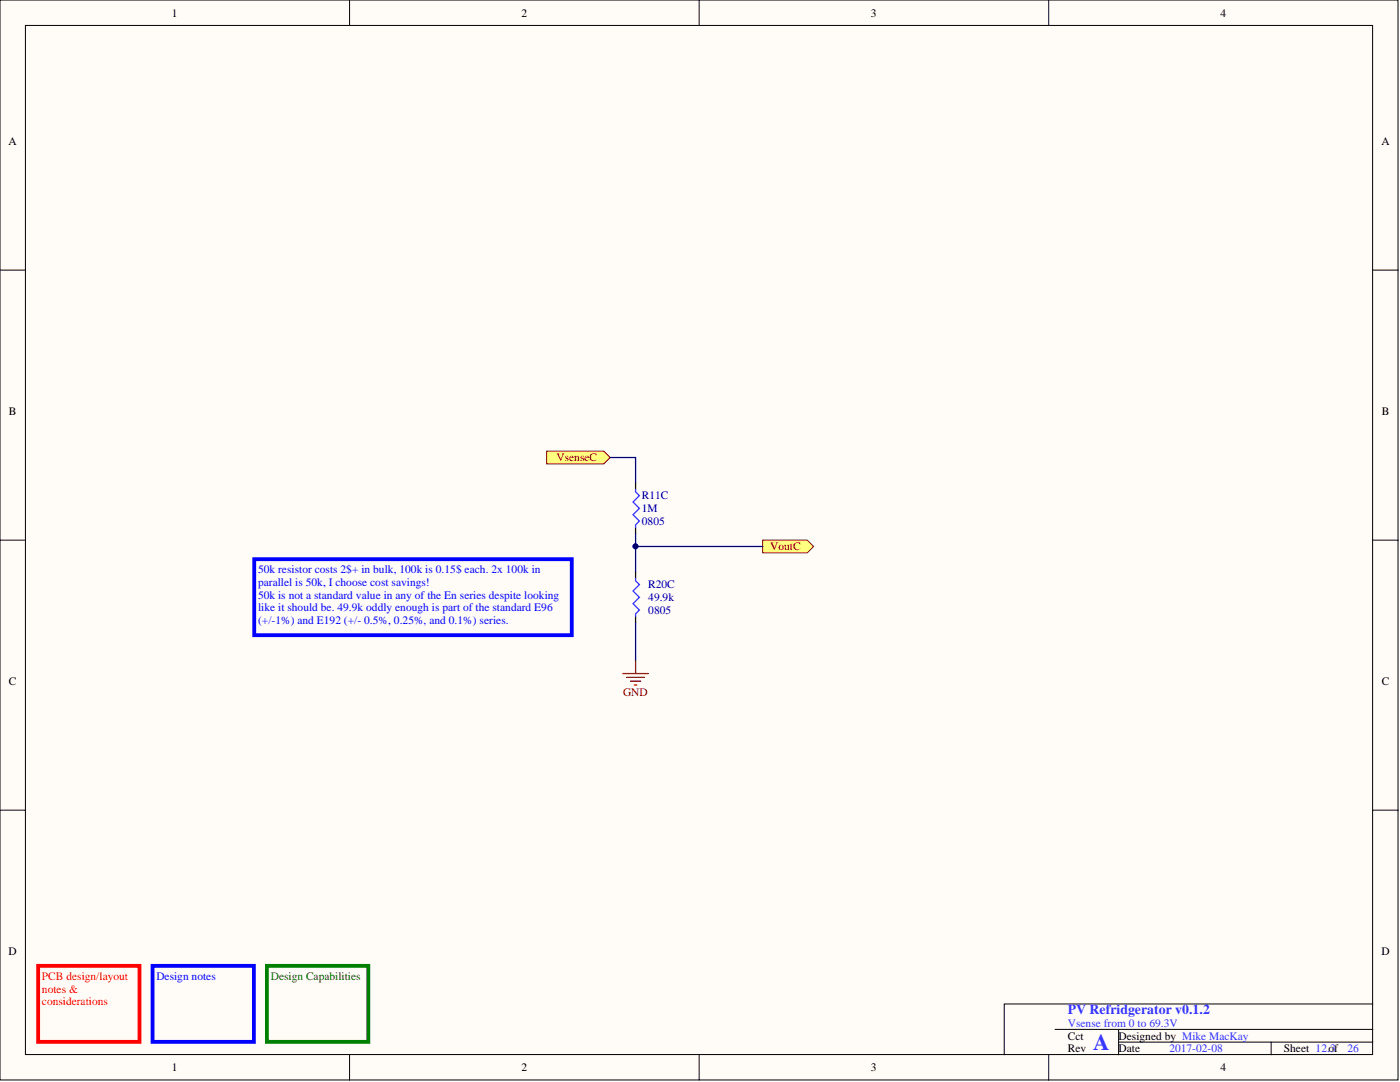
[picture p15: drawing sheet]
<svg xmlns="http://www.w3.org/2000/svg" width="279mm" height="216mm" viewBox="0 0 279 216" stroke-linecap="round" stroke-linejoin="round" font-family="sans-serif">
<defs><g id="words">
<text font-size="4.6" fill="#33f" x="218.2" y="209.5">A</text>
<text font-size="2.7" fill="#33f" x="213.1" y="202.3">PV Refridgerator v0.1.2</text>
<g font-size="2.3">
<text x="34.3" y="3.3">1</text>
<text x="104.1" y="3.3">2</text>
<text x="173.8" y="3.3">3</text>
<text x="243.6" y="3.3">4</text>
<text x="1.7" y="29">A</text>
<text x="275.7" y="29">A</text>
<text x="1.8" y="82.9">B</text>
<text x="275.8" y="82.9">B</text>
<text x="1.8" y="136.8">C</text>
<text x="275.8" y="136.8">C</text>
<text x="1.7" y="190.7">D</text>
<text x="275.7" y="190.7">D</text>
<text x="213.1" y="207.4">Cct</text>
<text x="213.1" y="210">Rev</text>
<text x="223.2" y="207.4">Designed by Mike MacKay</text>
<text x="223.2" y="210">Date</text>
<text x="256.2" y="210">Sheet 12.3</text>
<text x="265.1" y="210">of</text>
<text x="34.3" y="213.8">1</text>
<text x="104.1" y="213.8">2</text>
<text x="173.8" y="213.8">3</text>
<text x="243.6" y="213.8">4</text>
</g>
<g font-size="2.3" fill="#800000">
<text x="111.1" y="92.1">VsenseC</text>
<text x="153.7" y="109.8">VoutC</text>
<text x="124.3" y="139">GND</text>
</g>
<g font-size="2.3" fill="#000080">
<text x="128.1" y="99.7">R11C</text>
<text x="128.1" y="102.2">1M</text>
<text x="128.1" y="104.7">0805</text>
<text x="129.4" y="119.9">49.9k</text>
<text x="129.4" y="117.4">R20C</text>
<text x="129.4" y="122.5">0805</text>
</g>
<g font-size="2.3" fill="#00f">
<text x="51.5" y="114.4">50k resistor costs 2$+ in bulk, 100k is 0.15$ each. 2x 100k in</text>
<text x="51.5" y="116.9">parallel is 50k, I choose cost savings!</text>
<text x="51.5" y="119.4">50k is not a standard value in any of the En series despite looking</text>
<text x="51.5" y="122">like it should be. 49.9k oddly enough is part of the standard E96</text>
<text x="51.5" y="124.5">(+/-1%) and E192 (+/- 0.5%, 0.25%, and 0.1%) series.</text>
<text x="31.2" y="195.5">Design notes</text>
</g>
<g font-size="2.3" fill="#f00">
<text x="8.4" y="195.5">PCB design/layout</text>
<text x="8.4" y="198.1">notes &amp;</text>
<text x="8.4" y="200.6">considerations</text>
</g>
<text font-size="2.3" fill="#008000" x="54" y="195.5">Design Capabilities</text>
<g font-size="2.3" fill="#33f">
<text x="213.1" y="204.9">Vsense from 0 to 69.3V</text>
<text x="233.4" y="210">2017-02-08</text>
<text x="268.9" y="210">26</text>
</g>
</g></defs>
<g fill="#fffcf8" stroke="#000" stroke-width=".2">
<path d="M0 0h279v215.5h-279z"/>
<path d="M5.1 5.1h268.8v205.3h-268.8z"/>
</g>
<g fill="none" stroke="#000" stroke-width=".2">
<path d="M69.8 0v5.1M139.5 0v5.1M209.3 0v5.1M0 53.9h5.1M274 53.9h5.1M0 107.8h5.1M274 107.8h5.1M0 161.7h5.1M274 161.7h5.1M69.8 210.5v5M139.5 210.5v5M209.3 210.5v5"/>
<path d="M210.6 205.4h63.4M223.2 207.9h50.8M223.2 205.4v5.1M253.7 207.9v2.6M274 200.3h-73.6v10.2"/>
</g>
<path d="M7.6 192.7h20.3v15.2h-20.3z" fill="none" stroke="#f00" stroke-width=".76"/>
<path d="M53.3 192.7h20.2v15.2h-20.2z" fill="none" stroke="#008000" stroke-width=".76"/>
<path d="M30.4 192.7h20.3v15.2h-20.3z" fill="none" stroke="#00f" stroke-width=".76"/>
<g fill="#ffff80" stroke="#800000" stroke-width=".2">
<path d="M109.1 90h11.4l1.3 1.3-1.3 1.3h-11.4z" fill-rule="evenodd"/>
<path d="M152.2 107.8h8.9l1.3 1.2-1.3 1.3h-8.9z" fill-rule="evenodd"/>
</g>
<path d="M50.7 111.6h63.4v15.1h-63.4z" fill="none" stroke="#00f" stroke-width=".76"/>
<path d="M126.8 96.4v1.2M126.8 105.2v1.3M126.8 114.1v1.3M126.8 123v1.3" fill="none" stroke="#000" stroke-width=".25"/>
<path d="M126.8 97.6v.5l.8 .8-1.3 1.3 1.3 1.2-1.3 1.3 1.3 1.3-.8 .7v.5M126.8 115.4v.5l.8 .8-1.3 1.2 1.3 1.3-1.3 1.3 1.3 1.2-.8 .8v.5" fill="none" stroke="#33f" stroke-width=".25"/>
<path d="M121.8 91.3h5v5.1M126.8 106.5v7.6M126.8 109h25.4M126.8 124.3v7.6" fill="none" stroke="#000080" stroke-width=".25"/>
<circle cx="126.8" cy="109" r=".48" fill="#000080" stroke="#000080" stroke-width=".2"/>
<path d="M124.3 134.4h5.1M125.1 135.2h3.5M125.8 135.9h2.1M126.6 136.7h.5M126.8 131.9v2.5" fill="none" stroke="#800000" stroke-width=".25"/>
<use href="#words"/>
</svg>
